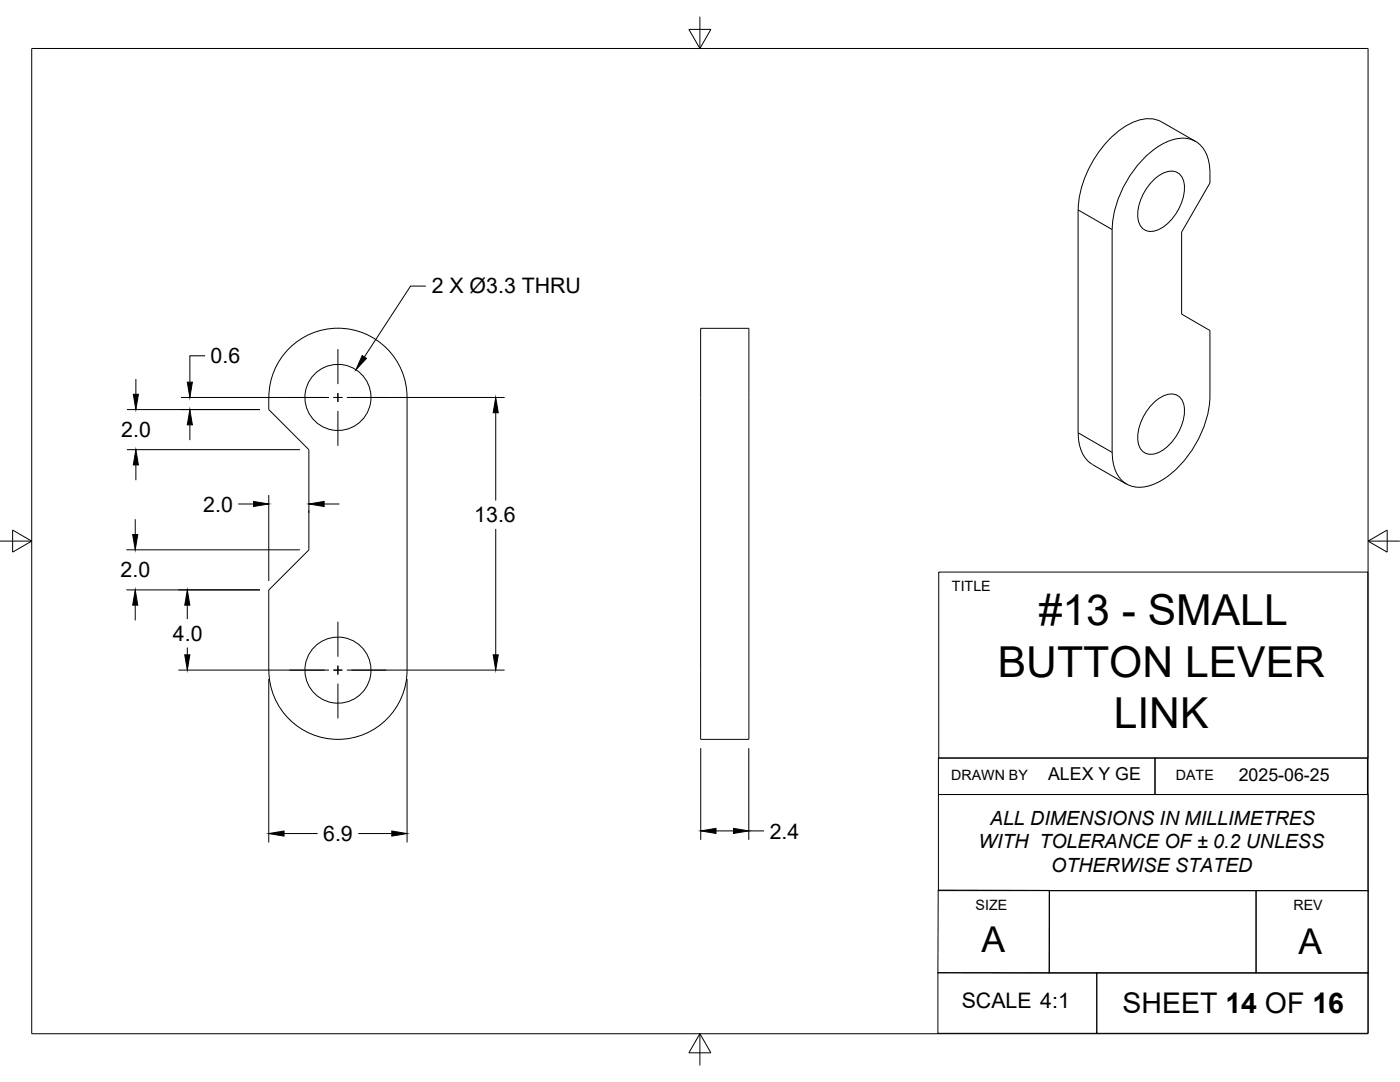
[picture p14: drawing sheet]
<svg xmlns="http://www.w3.org/2000/svg" width="279mm" height="216mm" viewBox="0 0 279 216" stroke-linecap="round" stroke-linejoin="round" font-family="sans-serif">
<defs><g id="words">
<g font-size="8.5">
<text x="207.3" y="124.8">#13 - SMALL</text>
<text x="199.1" y="135.1">BUTTON LEVER</text>
<text x="222.3" y="145.2">LINK</text>
</g>
<g font-size="7.1">
<text x="195.9" y="190.1">A</text>
<text x="259.1" y="190.4">A</text>
</g>
<text font-size="5.7" x="224" y="202.2">SHEET 14 OF 16</text>
<g font-size="4.3">
<text x="86.1" y="58.5">2 X Ø3.3 THRU</text>
<text x="42" y="72.5">0.6</text>
<text x="24.2" y="87.2">2.0</text>
<text x="40.6" y="102.1">2.0</text>
<text x="94.7" y="104.2">13.6</text>
<text x="24.1" y="115.2">2.0</text>
<text x="34.5" y="127.9">4.0</text>
<text x="64.5" y="167.8">6.9</text>
<text x="153.6" y="167.3">2.4</text>
<text x="191.9" y="201.2">SCALE 4:1</text>
</g>
<g font-size="3.9">
<text x="197.6" y="164.6">ALL DIMENSIONS IN MILLIMETRES</text>
<text x="195.3" y="169.3">WITH TOLERANCE OF ± 0.2 UNLESS</text>
<text x="209.8" y="174">OTHERWISE STATED</text>
</g>
<g font-size="3.5">
<text x="209.2" y="155.7">ALEX Y GE</text>
<text x="247.2" y="155.8">2025-06-25</text>
</g>
<g font-size="2.8">
<text x="190" y="118">TITLE</text>
<text x="189.8" y="155.6">DRAWN BY</text>
<text x="234.7" y="155.6">DATE</text>
<text x="194.7" y="181.5">SIZE</text>
<text x="258.1" y="181.6">REV</text>
</g>
</g></defs>
<!-- layer: Visible -->
<g fill="none" stroke="#000" stroke-width=".2">
<path d="M230.2 36a4.6 4.6 0 0 1 4.5-1.7 3.5 3.5 0 0 1 1.6 4 10 10 0 0 1-5.4 7.7 2.61 2.61 0 0 1-3.8-2.3 9.7 9.7 0 0 1 3.1-7.7zM238.6 28.2l-6.8-3.9a6.5 6.5 0 0 0-6.5 .5 21.4 21.4 0 0 0-10.1 17.1M241.5 34.5a6.8 6.8 0 0 0-3.3-6.5 7.1 7.1 0 0 0-6.5 .9 21.5 21.5 0 0 0-9.7 16.9v44.5a6.9 6.9 0 0 0 3.2 6.5 7.1 7.1 0 0 0 6.5-.9 21.5 21.5 0 0 0 9.8-16.9v-13l-5.7-3.3v-16.4l5.7-9.8v-1.9M215.2 41.9v44.5M53.6 79.3v2.4l8 8v20l-8 8 .1 16a13.8 13.8 0 0 0 13.7 13.8 13.8 13.8 0 0 0 13.8-13.8v-54.4M53.7 79.3a13.8 13.8 0 0 1 13.7-13.8 13.8 13.8 0 0 1 13.8 13.8M139.8 65.5h9.7v82h-9.7zM215.2 86.4a7.1 7.1 0 0 0 2.8 6.3l6.8 3.9M230.2 80.4a4.6 4.6 0 0 1 4.5-1.6 3.5 3.5 0 0 1 1.6 4 10 10 0 0 1-5.4 7.6 2.61 2.61 0 0 1-3.8-2.2 9.7 9.7 0 0 1 3.1-7.8z"/>
<circle cx="67.4" cy="79.3" r="6.6"/>
<circle cx="67.4" cy="133.7" r="6.6"/>
</g>
<!-- layer: Visible Narrow -->
<path d="M215.2 41.9l6.8 3.9M215.2 86.4l6.8 3.9" fill="none" stroke="#000" stroke-width=".2"/>
<!-- layer: Titleblock -->
<path d="M187.3 114.2h85.7v37.1h-85.7zM187.3 151.3h43.2v7.2h-43.2zM187.3 158.5h85.7v19.2h-85.7zM230.5 151.3h42.4v7.2h-42.4zM187.2 177.6l22.2 .1v16.5l-22.2-.1zM209.4 177.7h41.3v16.5h-41.3zM250.7 177.7h22.3v16.5h-22.3zM187.2 194.1h31.7v12.1h-31.7zM218.9 194.1h54.1v12.1h-54.1z" fill="none" stroke="#000" stroke-width=".2"/>
<!-- layer: Smart Centers -->
<path d="M57.8 79.3h7M66.5 79.3h1.8M67.4 69.7v6.9M67.4 78.4v1.8M70.1 79.3h7M67.4 82v7M57.8 133.7h7M66.5 133.7h1.8M67.4 124.1v6.9M67.4 132.8v1.8M67.4 136.4v7M70.1 133.7h7" fill="none" stroke="#000" stroke-width=".2"/>
<!-- layer: Border -->
<path d="M6.3 9.7h266.7v196.6h-266.7zM137.5 5.9h4.4l-2.2 3.8zM139.7 3.3v6.4M0 108h6.3M2.5 105.8l3.8 2.2-3.8 2.2zM273 108l3.8-2.2v4.4zM273 108h6.4M139.7 206.3v6.3M139.7 206.3l2.2 3.8h-4.4z" fill="none" stroke="#000" stroke-width=".2"/>
<!-- layer: FD_Dimensions -->
<g fill="none" stroke="#000" stroke-width=".2">
<path d="M85 57.1h-3.1l-9.2 14.1M27.1 75.6v3.1M36.1 79.3h29.6M40.9 71h-3v5.3M69.2 79.3h31.5M25.3 81.7h26.6M25.3 89.7h34.6M27.1 92.8v3M37.9 84.8v3M53.6 98.8v17.1M98.9 82.4v17.5M25.2 109.7h34.7"/>
<path d="M25.2 117.7h26.7M27 103.6v3.1M47.5 100.6h3.1M61.6 101.8v.5M64.7 100.6h3M98.9 105.5v25.2M27 120.8v3M35.6 133.7h30.1M37.4 120.8v2.7M37.4 129.2v1.5M53.6 135.5v32.6M69.2 133.7h31.5"/>
<path d="M81.2 135.5v32.6M139.8 149.3v18.3M149.4 149.3v18.3M56.7 166.3h6.7M71.5 166.3h6.7M142.9 165.8h3.5M149.4 165.8h3.1"/>
</g>
<g fill="#000" stroke="#000" stroke-width=".2">
<path d="M26.6 78.7h1l-.5 3zM37.4 76.3h1l-.5 3zM72.3 71l.8 .5-2.1 2.3zM27.1 89.7l.5 3.1h-1zM37.9 81.7l.5 3.1h-1zM98.9 79.3l.5 3.1h-1zM26.5 106.7h1l-.5 3zM50.6 100.1l3 .5-3 .5zM61.6 100.6l3.1-.5v1zM27 117.7l.5 3.1h-1zM36.9 130.7h1l-.5 3zM37.4 117.7l.5 3.1h-1z"/>
<path d="M98.4 130.7h1l-.5 3zM53.6 166.3l3.1-.5v1zM78.2 165.8l3 .5-3 .5zM139.8 165.8l3.1-.5v1zM146.4 165.3l3 .5-3 .5z"/>
</g>
<use href="#words"/>
</svg>
